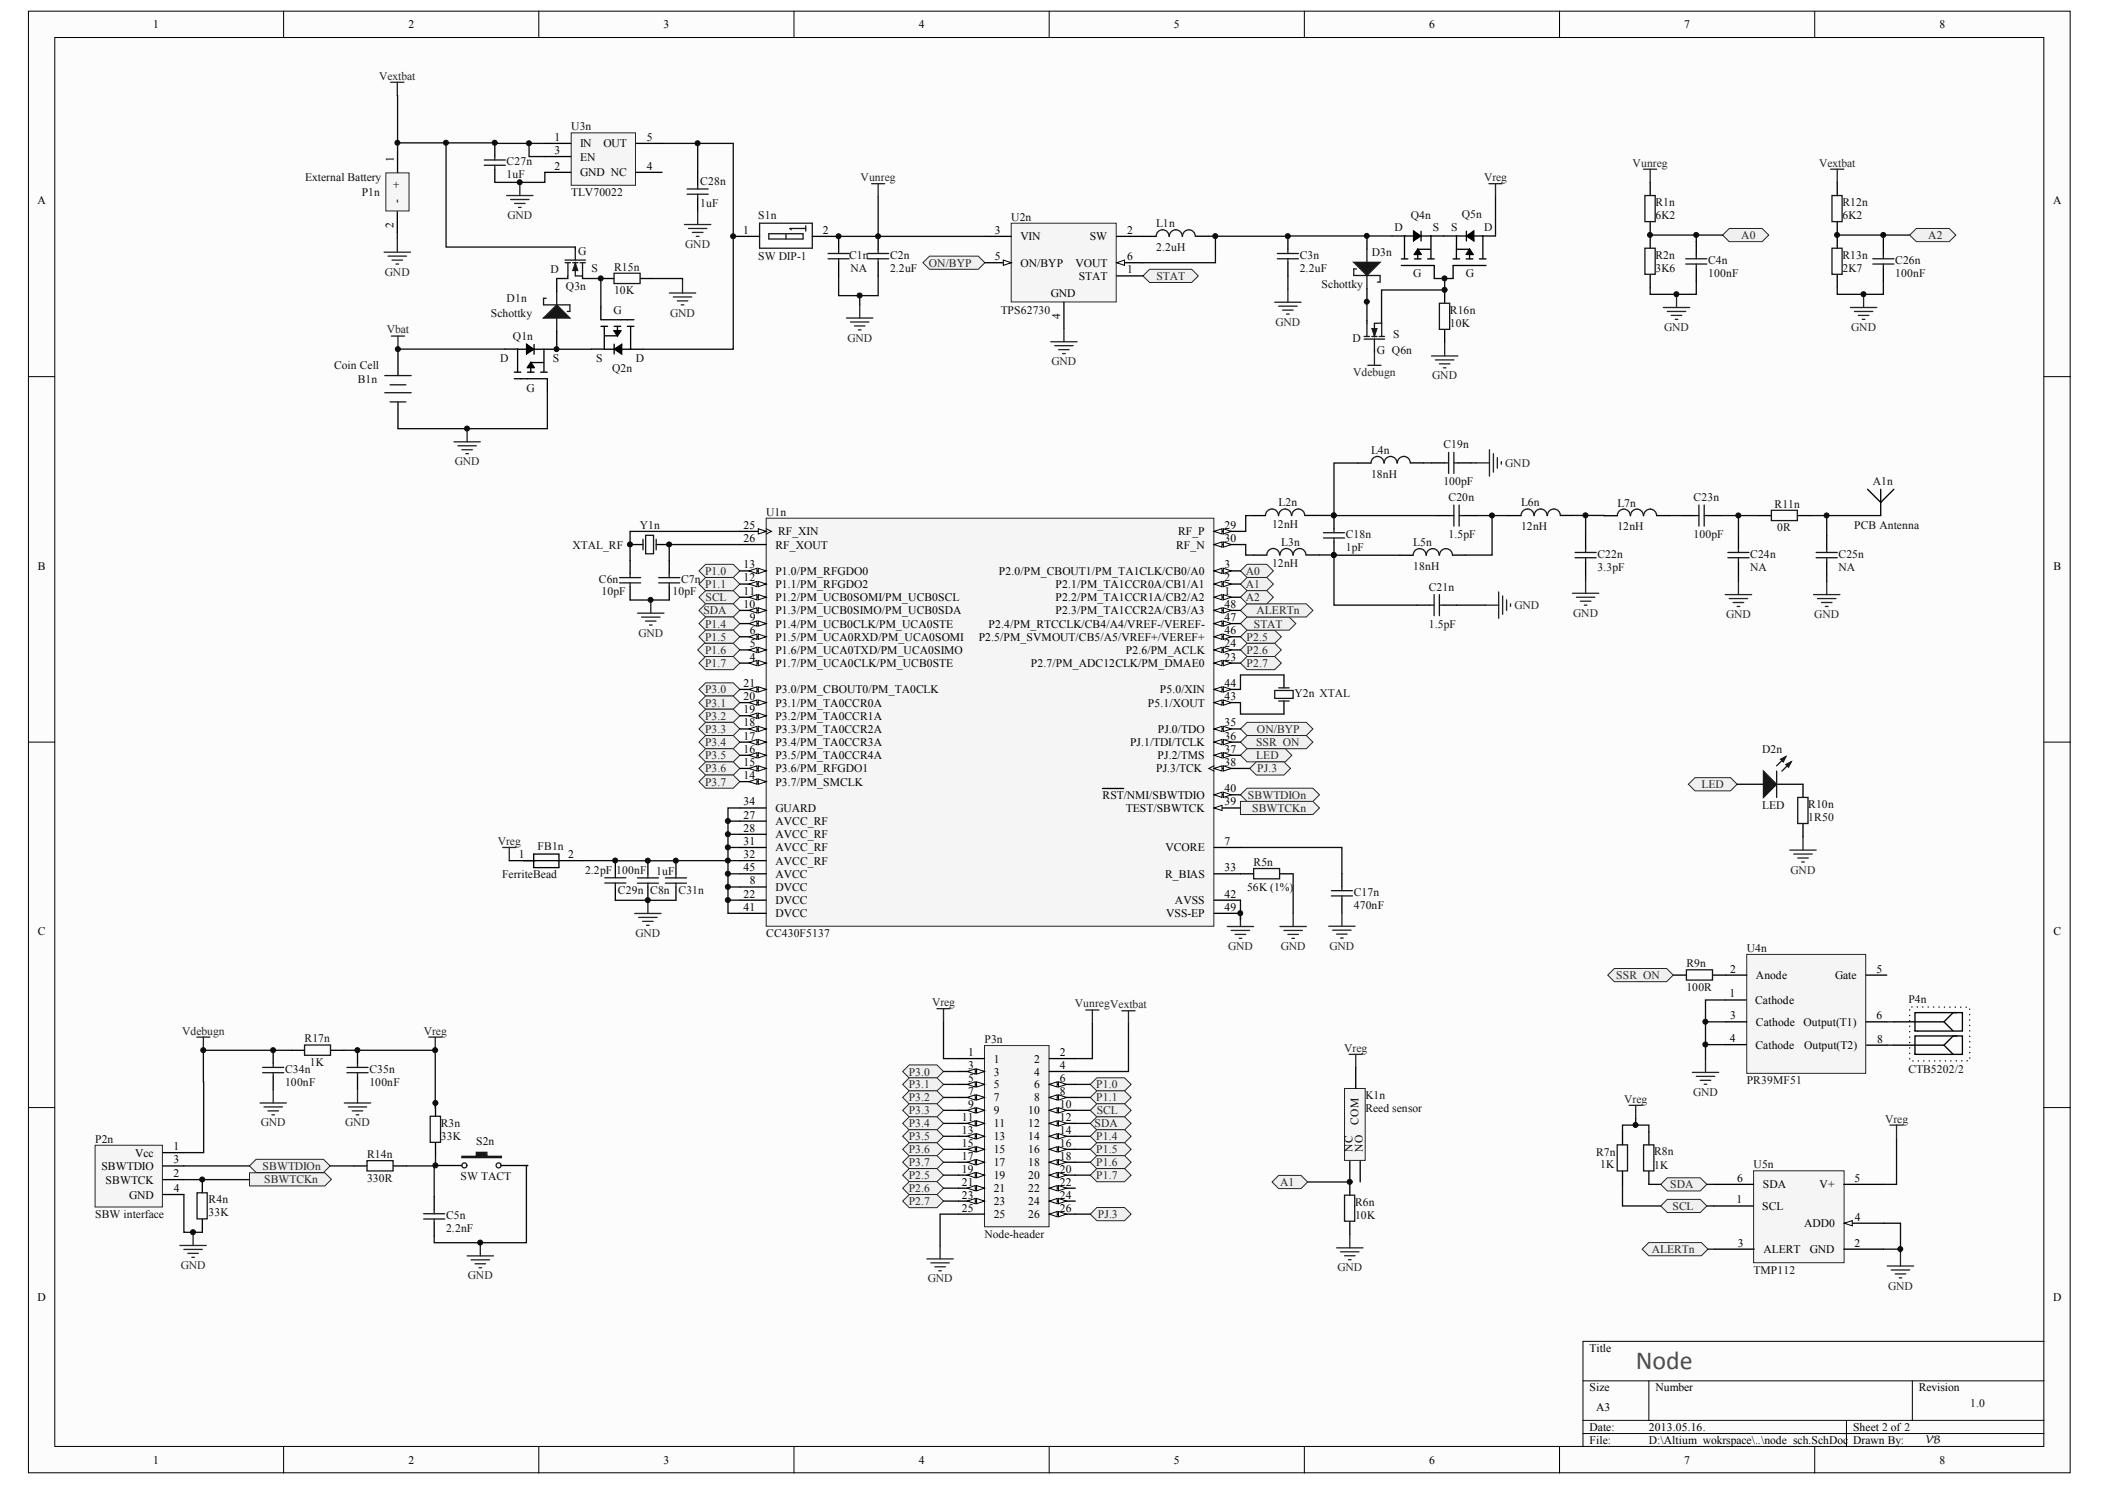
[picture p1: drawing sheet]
<svg xmlns="http://www.w3.org/2000/svg" width="297mm" height="210mm" viewBox="0 0 297 210" stroke-linecap="round" stroke-linejoin="round" font-family="sans-serif">
<defs><g id="words">
<text font-size="3.7" fill="#4c4c4c" x="230.8" y="193.1">Node</text>
<g font-size="1.6">
<text x="21.6" y="4">1</text>
<text x="57.6" y="4">2</text>
<text x="93.6" y="4">3</text>
<text x="129.6" y="4">4</text>
<text x="165.7" y="4">5</text>
<text x="201.7" y="4">6</text>
<text x="237.7" y="4">7</text>
<text x="273.7" y="4">8</text>
<text x="55.6" y="22.8" transform="rotate(-90 55.6 22.8)">1</text>
<text x="78.2" y="19.9">1</text>
<text x="78.2" y="24">2</text>
<text x="78.2" y="21.7">3</text>
<text x="81.8" y="20.8">IN</text>
<text x="81.8" y="22.7">EN</text>
<text x="85.1" y="20.8">OUT</text>
<text x="91.3" y="24">4</text>
<text x="91.3" y="19.9">5</text>
<text x="5.3" y="28.8">A</text>
<text x="56.4" y="28.6" transform="rotate(-90 56.4 28.6)">-</text>
<text x="56.5" y="26.5" transform="rotate(-90 56.5 26.5)">+</text>
<text x="81.8" y="24.9">GND NC</text>
<text x="289.7" y="28.8">A</text>
<text x="55.5" y="32.2" transform="rotate(-90 55.5 32.2)">2</text>
<text x="104.9" y="33">1</text>
<text x="116.1" y="33">2</text>
<text x="140.4" y="33">3</text>
<text x="144" y="33.9">VIN</text>
<text x="153.8" y="33.9">SW</text>
<text x="159.1" y="33">2</text>
<text x="140.4" y="36.7">5</text>
<text x="144" y="37.6">ON/BYP</text>
<text x="148.3" y="41.9">GND</text>
<text x="151.7" y="37.6">VOUT</text>
<text x="152.2" y="39.5">STAT</text>
<text x="159.1" y="38.6">1</text>
<text x="159.1" y="36.7">6</text>
<text x="149.6" y="45" transform="rotate(-90 149.6 45)">4</text>
<text x="104.9" y="74.6">25</text>
<text x="104.9" y="76.5">26</text>
<text x="109.4" y="77.4">RF_XOUT</text>
<text x="109.8" y="75.5">RF_XIN</text>
<text x="166" y="77.4">RF_N</text>
<text x="166.2" y="75.5">RF_P</text>
<text x="172.8" y="74.6">29</text>
<text x="172.8" y="76.5">30</text>
<text x="5.3" y="80.4">B</text>
<text x="104.9" y="83.9">11</text>
<text x="104.9" y="82">12</text>
<text x="104.9" y="80.2">13</text>
<text x="109.4" y="83">P1.1/PM_RFGDO2</text>
<text x="109.4" y="81.1">P1.0/PM_RFGDO0</text>
<text x="141" y="81.1">P2.0/PM_CBOUT1/PM_TA1CLK/CB0/A0</text>
<text x="149" y="83">P2.1/PM_TA1CCR0A/CB1/A1</text>
<text x="172.8" y="83.9">1</text>
<text x="172.8" y="82">2</text>
<text x="172.8" y="80.2">3</text>
<text x="289.8" y="80.4">B</text>
<text x="104.9" y="85.7">10</text>
<text x="105.8" y="89.5">6</text>
<text x="105.8" y="87.6">9</text>
<text x="109.4" y="88.5">P1.4/PM_UCB0CLK/PM_UCA0STE</text>
<text x="109.4" y="86.7">P1.3/PM_UCB0SIMO/PM_UCB0SDA</text>
<text x="109.4" y="84.8">P1.2/PM_UCB0SOMI/PM_UCB0SCL</text>
<text x="139.5" y="88.5">P2.4/PM_RTCCLK/CB4/A4/VREF-/VEREF-</text>
<text x="149" y="84.8">P2.2/PM_TA1CCR1A/CB2/A2</text>
<text x="149" y="86.7">P2.3/PM_TA1CCR2A/CB3/A3</text>
<text x="172.8" y="89.5">46</text>
<text x="172.8" y="87.6">47</text>
<text x="172.8" y="85.7">48</text>
<text x="105.8" y="93.2">4</text>
<text x="105.8" y="91.3">5</text>
<text x="109.4" y="94.1">P1.7/PM_UCA0CLK/PM_UCB0STE</text>
<text x="109.4" y="92.2">P1.6/PM_UCA0TXD/PM_UCA0SIMO</text>
<text x="109.4" y="90.4">P1.5/PM_UCA0RXD/PM_UCA0SOMI</text>
<text x="138.1" y="90.4">P2.5/PM_SVMOUT/CB5/A5/VREF+/VEREF+</text>
<text x="145.5" y="94.1">P2.7/PM_ADC12CLK/PM_DMAE0</text>
<text x="158.9" y="92.2">P2.6/PM_ACLK</text>
<text x="172.8" y="93.2">23</text>
<text x="172.8" y="91.3">24</text>
<text x="104.9" y="100.6">19</text>
<text x="104.9" y="98.7">20</text>
<text x="104.9" y="96.9">21</text>
<text x="109.4" y="101.5">P3.2/PM_TA0CCR1A</text>
<text x="109.4" y="99.7">P3.1/PM_TA0CCR0A</text>
<text x="109.4" y="97.8">P3.0/PM_CBOUT0/PM_TA0CLK</text>
<text x="162" y="99.7">P5.1/XOUT</text>
<text x="163.7" y="97.8">P5.0/XIN</text>
<text x="172.8" y="98.7">43</text>
<text x="172.8" y="96.9">44</text>
<text x="104.9" y="106.2">16</text>
<text x="104.9" y="104.3">17</text>
<text x="104.9" y="102.5">18</text>
<text x="109.4" y="107.1">P3.5/PM_TA0CCR4A</text>
<text x="109.4" y="105.3">P3.4/PM_TA0CCR3A</text>
<text x="109.4" y="103.4">P3.3/PM_TA0CCR2A</text>
<text x="159.5" y="105.3">PJ.1/TDI/TCLK</text>
<text x="163.3" y="107.1">PJ.2/TMS</text>
<text x="163.4" y="103.4">PJ.0/TDO</text>
<text x="172.8" y="102.5">35</text>
<text x="172.8" y="104.3">36</text>
<text x="172.8" y="106.2">37</text>
<text x="104.9" y="109.9">14</text>
<text x="104.9" y="108">15</text>
<text x="104.9" y="113.6">34</text>
<text x="109.4" y="110.8">P3.7/PM_SMCLK</text>
<text x="109.4" y="109">P3.6/PM_RFGDO1</text>
<text x="155.6" y="112.7">RST/NMI/SBWTDIO</text>
<text x="163.1" y="109">PJ.3/TCK</text>
<text x="172.8" y="108">38</text>
<text x="172.8" y="113.6">39</text>
<text x="172.8" y="111.8">40</text>
<text x="104.9" y="115.5">27</text>
<text x="104.9" y="117.3">28</text>
<text x="104.9" y="119.2">31</text>
<text x="109.4" y="116.4">AVCC_RF</text>
<text x="109.4" y="118.3">AVCC_RF</text>
<text x="109.4" y="114.5">GUARD</text>
<text x="158.9" y="114.5">TEST/SBWTCK</text>
<text x="172.8" y="119.2">7</text>
<text x="73.2" y="121">1</text>
<text x="80.2" y="121">2</text>
<text x="104.9" y="121">32</text>
<text x="104.9" y="122.9">45</text>
<text x="105.8" y="124.8">8</text>
<text x="109.4" y="125.7">DVCC</text>
<text x="109.4" y="120.1">AVCC_RF</text>
<text x="109.4" y="122">AVCC_RF</text>
<text x="109.4" y="123.8">AVCC</text>
<text x="164.4" y="123.8">R_BIAS</text>
<text x="164.4" y="120.1">VCORE</text>
<text x="172.8" y="122.9">33</text>
<text x="5.3" y="131.9">C</text>
<text x="104.9" y="126.6">22</text>
<text x="104.9" y="128.5">41</text>
<text x="109.4" y="127.5">DVCC</text>
<text x="109.4" y="129.4">DVCC</text>
<text x="164.5" y="129.4">VSS-EP</text>
<text x="165.8" y="127.5">AVSS</text>
<text x="172.8" y="126.6">42</text>
<text x="172.8" y="128.5">49</text>
<text x="289.8" y="131.9">C</text>
<text x="244.2" y="137.2">2</text>
<text x="264.8" y="137.2">5</text>
<text x="244" y="140.7">1</text>
<text x="244.2" y="143.8">3</text>
<text x="247.7" y="141.6">Cathode</text>
<text x="247.8" y="138.1">Anode</text>
<text x="259" y="138.1">Gate</text>
<text x="264.8" y="143.8">6</text>
<text x="136.6" y="149">1</text>
<text x="140.2" y="149.9">1</text>
<text x="145.9" y="149.9">2</text>
<text x="149.6" y="149">2</text>
<text x="244.1" y="147">4</text>
<text x="247.7" y="147.9">Cathode</text>
<text x="247.8" y="144.7">Cathode</text>
<text x="254.5" y="144.7">Output(T1)</text>
<text x="254.6" y="148">Output(T2)</text>
<text x="264.9" y="147.1">8</text>
<text x="136.6" y="150.8">3</text>
<text x="136.6" y="152.6">5</text>
<text x="136.6" y="154.4">7</text>
<text x="140.2" y="151.7">3</text>
<text x="140.2" y="153.5">5</text>
<text x="140.2" y="155.4">7</text>
<text x="145.9" y="151.7">4</text>
<text x="145.9" y="153.5">6</text>
<text x="145.9" y="155.4">8</text>
<text x="149.6" y="150.8">4</text>
<text x="149.6" y="152.6">6</text>
<text x="149.6" y="154.4">8</text>
<text x="135.7" y="158.1">11</text>
<text x="135.7" y="159.9">13</text>
<text x="135.7" y="161.8">15</text>
<text x="136.6" y="156.3">9</text>
<text x="140.2" y="157.2">9</text>
<text x="140.2" y="159">11</text>
<text x="140.2" y="160.9">13</text>
<text x="145.1" y="157.2">10</text>
<text x="145.1" y="159">12</text>
<text x="145.1" y="160.9">14</text>
<text x="149.6" y="156.3">10</text>
<text x="149.6" y="158.1">12</text>
<text x="149.6" y="159.9">14</text>
<text x="149.6" y="161.8">16</text>
<text x="191.7" y="158.7" transform="rotate(-90 191.7 158.7)">COM</text>
<text x="14.3" y="165">SBWTDIO</text>
<text x="14.9" y="167">SBWTCK</text>
<text x="19.1" y="163.2">Vcc</text>
<text x="24.5" y="162.2">1</text>
<text x="24.5" y="166">2</text>
<text x="24.5" y="164.1">3</text>
<text x="135.7" y="163.6">17</text>
<text x="135.7" y="165.4">19</text>
<text x="135.7" y="167.2">21</text>
<text x="140.2" y="162.7">15</text>
<text x="140.2" y="164.5">17</text>
<text x="140.2" y="166.3">19</text>
<text x="145.1" y="162.7">16</text>
<text x="145.1" y="164.5">18</text>
<text x="145.1" y="166.3">20</text>
<text x="149.6" y="163.6">18</text>
<text x="149.6" y="165.4">20</text>
<text x="149.6" y="167.2">22</text>
<text x="190.9" y="162.5" transform="rotate(-90 190.9 162.5)">NC</text>
<text x="192.3" y="162.5" transform="rotate(-90 192.3 162.5)">NO</text>
<text x="245.1" y="166.7">6</text>
<text x="248.8" y="167.6">SDA</text>
<text x="256.8" y="167.6">V+</text>
<text x="261.7" y="166.7">5</text>
<text x="18.2" y="169.1">GND</text>
<text x="24.5" y="168.1">4</text>
<text x="135.7" y="169.1">23</text>
<text x="135.7" y="170.9">25</text>
<text x="140.2" y="168.2">21</text>
<text x="140.2" y="170">23</text>
<text x="140.2" y="171.8">25</text>
<text x="145.1" y="168.2">22</text>
<text x="145.1" y="170">24</text>
<text x="145.1" y="171.8">26</text>
<text x="149.6" y="169.1">24</text>
<text x="149.6" y="170.9">26</text>
<text x="245.1" y="169.8">1</text>
<text x="248.7" y="170.7">SCL</text>
<text x="254.6" y="173.1">ADD0</text>
<text x="261.7" y="172.2">4</text>
<text x="245.2" y="175.8">3</text>
<text x="248.8" y="176.8">ALERT</text>
<text x="255.4" y="176.8">GND</text>
<text x="261.7" y="175.8">2</text>
<text x="5.3" y="183.5">D</text>
<text x="289.7" y="183.5">D</text>
<text x="224.3" y="190.7">Title</text>
<text x="224.3" y="196.2">Size</text>
<text x="233.6" y="196.2">Number</text>
<text x="270.8" y="196.2">Revision</text>
<text x="224.3" y="201.8">Date:</text>
<text x="224.3" y="203.7">File:</text>
<text x="225.2" y="199">A3</text>
<text x="232.7" y="201.8">2013.05.16.</text>
<text x="232.7" y="203.7">D:\Altium_wokrspace\..\node_sch.SchDoc</text>
<text x="261.5" y="201.8">Sheet 2 of 2</text>
<text x="261.5" y="203.7">Drawn By:</text>
<text x="21.6" y="206.5">1</text>
<text x="57.6" y="206.5">2</text>
<text x="93.6" y="206.5">3</text>
<text x="129.6" y="206.5">4</text>
<text x="165.7" y="206.5">5</text>
<text x="201.7" y="206.5">6</text>
<text x="237.7" y="206.5">7</text>
<text x="273.7" y="206.5">8</text>
</g>
<g font-size="1.6" fill="#262626">
<text x="53.5" y="11.2">Vextbat</text>
<text x="230.4" y="23.5">Vunreg</text>
<text x="256.7" y="23.5">Vextbat</text>
<text x="121.4" y="25.5">Vunreg</text>
<text x="209.4" y="25.5">Vreg</text>
<text x="71.6" y="30.9">GND</text>
<text x="96.7" y="35">GND</text>
<text x="245.7" y="33.7">A0</text>
<text x="272.1" y="33.7">A2</text>
<text x="54.3" y="38.9">GND</text>
<text x="131.1" y="37.6">ON/BYP</text>
<text x="163.2" y="39.5">STAT</text>
<text x="54.6" y="47">Vbat</text>
<text x="94.6" y="44.6">GND</text>
<text x="180" y="45.9">GND</text>
<text x="234.8" y="46.7">GND</text>
<text x="261.2" y="46.7">GND</text>
<text x="119.6" y="48.2">GND</text>
<text x="148.4" y="51.5">GND</text>
<text x="190.9" y="53">Vdebugn</text>
<text x="202.1" y="53.5">GND</text>
<text x="64.2" y="65.6">GND</text>
<text x="212.4" y="65.9">GND</text>
<text x="99.5" y="81.1">P1.0</text>
<text x="99.5" y="83">P1.1</text>
<text x="175.8" y="81.1">A0</text>
<text x="175.8" y="83">A1</text>
<text x="90.1" y="89.8">GND</text>
<text x="99.2" y="86.7">SDA</text>
<text x="99.5" y="88.5">P1.4</text>
<text x="99.5" y="84.8">SCL</text>
<text x="175.8" y="84.8">A2</text>
<text x="176.9" y="88.5">STAT</text>
<text x="177.3" y="86.7">ALERTn</text>
<text x="213.7" y="85.9">GND</text>
<text x="222" y="87">GND</text>
<text x="243.6" y="87.2">GND</text>
<text x="256" y="87.2">GND</text>
<text x="99.5" y="90.4">P1.5</text>
<text x="99.5" y="92.2">P1.6</text>
<text x="99.5" y="94.1">P1.7</text>
<text x="175.9" y="90.4">P2.5</text>
<text x="175.9" y="92.2">P2.6</text>
<text x="175.9" y="94.1">P2.7</text>
<text x="99.5" y="97.8">P3.0</text>
<text x="99.5" y="99.7">P3.1</text>
<text x="99.5" y="101.5">P3.2</text>
<text x="99.5" y="103.4">P3.3</text>
<text x="99.5" y="105.3">P3.4</text>
<text x="99.5" y="107.1">P3.5</text>
<text x="177.2" y="105.3">SSR_ON</text>
<text x="177.3" y="107.1">LED</text>
<text x="177.4" y="103.4">ON/BYP</text>
<text x="99.5" y="109">P3.6</text>
<text x="99.5" y="110.8">P3.7</text>
<text x="176.1" y="112.7">SBWTDIOn</text>
<text x="177.4" y="109">PJ.3</text>
<text x="240.1" y="111.2">LED</text>
<text x="70.2" y="119.2">Vreg</text>
<text x="176.7" y="114.5">SBWTCKn</text>
<text x="252.7" y="123.2">GND</text>
<text x="89.7" y="132.2">GND</text>
<text x="173.3" y="134">GND</text>
<text x="180.7" y="134">GND</text>
<text x="187.6" y="134">GND</text>
<text x="131.5" y="141.9">Vreg</text>
<text x="151.7" y="142.1">VunregVextbat</text>
<text x="228.1" y="138.1">SSR_ON</text>
<text x="25.7" y="145.9">Vdebugn</text>
<text x="59.8" y="145.9">Vreg</text>
<text x="189.7" y="148.4">Vreg</text>
<text x="128.2" y="151.7">P3.0</text>
<text x="128.2" y="153.5">P3.1</text>
<text x="128.2" y="155.4">P3.2</text>
<text x="154.7" y="153.5">P1.0</text>
<text x="154.7" y="155.4">P1.1</text>
<text x="229.2" y="155.6">Vreg</text>
<text x="238.9" y="154.6">GND</text>
<text x="36.8" y="158.9">GND</text>
<text x="48.7" y="158.9">GND</text>
<text x="128.2" y="157.2">P3.3</text>
<text x="128.2" y="159">P3.4</text>
<text x="128.2" y="160.9">P3.5</text>
<text x="154.5" y="159">SDA</text>
<text x="154.7" y="160.9">P1.4</text>
<text x="154.8" y="157.2">SCL</text>
<text x="266" y="158.3">Vreg</text>
<text x="37.1" y="165">SBWTDIOn</text>
<text x="37.3" y="166.9">SBWTCKn</text>
<text x="128.2" y="162.7">P3.6</text>
<text x="128.2" y="164.5">P3.7</text>
<text x="128.2" y="166.3">P2.5</text>
<text x="154.7" y="162.7">P1.5</text>
<text x="154.7" y="164.5">P1.6</text>
<text x="154.7" y="166.3">P1.7</text>
<text x="180.6" y="167.3">A1</text>
<text x="235.7" y="167.6">SDA</text>
<text x="128.2" y="168.2">P2.6</text>
<text x="128.2" y="170">P2.7</text>
<text x="154.9" y="171.8">PJ.3</text>
<text x="236" y="170.7">SCL</text>
<text x="25.5" y="179">GND</text>
<text x="188.7" y="179.3">GND</text>
<text x="233.1" y="176.8">ALERTn</text>
<text x="66" y="180.5">GND</text>
<text x="130.9" y="180.9">GND</text>
<text x="266.4" y="181.9">GND</text>
</g>
<g font-size="1.6" fill="#0e0e0e">
<text x="71.5" y="23.3">C27n</text>
<text x="80.6" y="18.4">U3n</text>
<text x="43.1" y="25.5">External Battery</text>
<text x="51" y="27.6">P1n</text>
<text x="71.5" y="25.2">1uF</text>
<text x="80.6" y="27.7">TLV70022</text>
<text x="98.8" y="29.3">1uF</text>
<text x="98.8" y="26.1">C28n</text>
<text x="233.6" y="29.1">R1n</text>
<text x="260" y="29.1">R12n</text>
<text x="81.6" y="36">G</text>
<text x="107" y="30.9">S1n</text>
<text x="142.7" y="31.1">U2n</text>
<text x="163.1" y="32.1">L1n</text>
<text x="163.1" y="35.4">2.2uH</text>
<text x="196.8" y="32.6">D</text>
<text x="199.1" y="30.9">Q4n</text>
<text x="202.2" y="32.6">S</text>
<text x="204.8" y="32.6">S</text>
<text x="206.3" y="30.8">Q5n</text>
<text x="209.4" y="32.6">D</text>
<text x="233.6" y="30.9">6K2</text>
<text x="260" y="30.9">6K2</text>
<text x="77.7" y="38.6">D</text>
<text x="79.9" y="41">Q3n</text>
<text x="83.5" y="38.4">S</text>
<text x="86.6" y="41.5">10K</text>
<text x="86.6" y="38.2">R15n</text>
<text x="107" y="36.7">SW DIP-1</text>
<text x="119.8" y="36.5">C1n</text>
<text x="120" y="38.4">NA</text>
<text x="125.6" y="38.4">2.2uF</text>
<text x="125.6" y="36.5">C2n</text>
<text x="183.4" y="38.4">2.2uF</text>
<text x="183.4" y="36.5">C3n</text>
<text x="186.5" y="40.6">Schottky</text>
<text x="193.6" y="36.1">D3n</text>
<text x="199.4" y="39.1">G</text>
<text x="206.8" y="39.1">G</text>
<text x="233.6" y="38.4">3K6</text>
<text x="233.6" y="36.5">R2n</text>
<text x="241" y="39.1">100nF</text>
<text x="241" y="37.3">C4n</text>
<text x="260" y="38.4">2K7</text>
<text x="260" y="36.5">R13n</text>
<text x="267.4" y="39.1">100nF</text>
<text x="267.4" y="37.3">C26n</text>
<text x="69.3" y="44.7">Schottky</text>
<text x="71.5" y="42.6">D1n</text>
<text x="86.6" y="44.3">G</text>
<text x="141.2" y="44.3">TPS62730</text>
<text x="196.6" y="47.7">S</text>
<text x="204.6" y="46.1">10K</text>
<text x="204.6" y="44.3">R16n</text>
<text x="47.1" y="52.1">Coin Cell</text>
<text x="50.5" y="54">B1n</text>
<text x="70.6" y="51">D</text>
<text x="72.4" y="48">Q1n</text>
<text x="78" y="51">S</text>
<text x="84.1" y="51">S</text>
<text x="86.4" y="52.5">Q2n</text>
<text x="89.7" y="51">D</text>
<text x="190.8" y="48.2">D</text>
<text x="194.3" y="50">G Q6n</text>
<text x="74.3" y="55.3">G</text>
<text x="193.5" y="64">L4n</text>
<text x="203.7" y="63.3">C19n</text>
<text x="180.4" y="71.4">L2n</text>
<text x="193.5" y="67.4">18nH</text>
<text x="203.7" y="68.5">100pF</text>
<text x="204.4" y="70.7">C20n</text>
<text x="214.6" y="71.4">L6n</text>
<text x="228.2" y="71.5">L7n</text>
<text x="239" y="70.7">C23n</text>
<text x="250.4" y="71.6">R11n</text>
<text x="264.3" y="68.4">A1n</text>
<text x="80.8" y="77.4">XTAL_RF</text>
<text x="90.3" y="74.6">Y1n</text>
<text x="108.1" y="72.7">U1n</text>
<text x="179.5" y="74.5">12nH</text>
<text x="180.8" y="77">L3n</text>
<text x="189.9" y="77.8">1pF</text>
<text x="189.9" y="75.9">C18n</text>
<text x="199.4" y="77">L5n</text>
<text x="204.4" y="75.9">1.5pF</text>
<text x="214.6" y="74.8">12nH</text>
<text x="228.2" y="74.8">12nH</text>
<text x="239" y="75.9">100pF</text>
<text x="250.8" y="74.9">0R</text>
<text x="261.7" y="74.6">PCB Antenna</text>
<text x="84.5" y="82.2">C6n</text>
<text x="84.9" y="83.9">10pF</text>
<text x="94.9" y="83.9">10pF</text>
<text x="96.1" y="82.2">C7n</text>
<text x="179.5" y="79.9">12nH</text>
<text x="199.4" y="80.4">18nH</text>
<text x="201.6" y="83.3">C21n</text>
<text x="225.4" y="80.5">3.3pF</text>
<text x="225.4" y="78.7">C22n</text>
<text x="247" y="80.5">NA</text>
<text x="247" y="78.7">C24n</text>
<text x="259.4" y="80.5">NA</text>
<text x="259.4" y="78.7">C25n</text>
<text x="201.6" y="88.5">1.5pF</text>
<text x="182.7" y="98.3">Y2n XTAL</text>
<text x="248.7" y="106.2">D2n</text>
<text x="255.2" y="114">R10n</text>
<text x="75.9" y="119.9">FB1n</text>
<text x="248.7" y="114.2">LED</text>
<text x="255.2" y="115.8">1R50</text>
<text x="70.8" y="123.8">FerriteBead</text>
<text x="82.6" y="123.3">2.2pF 100nF</text>
<text x="92.6" y="123.5">1uF</text>
<text x="176" y="125.7">56K (1%)</text>
<text x="176.9" y="122.2">R5n</text>
<text x="87.2" y="126.1">C29n C8n</text>
<text x="95.8" y="126.1">C31n</text>
<text x="191" y="128.3">470nF</text>
<text x="191" y="126.4">C17n</text>
<text x="108.1" y="132.2">CC430F5137</text>
<text x="238" y="136.4">R9n</text>
<text x="246.5" y="134.3">U4n</text>
<text x="238" y="139.8">100R</text>
<text x="269.3" y="141.5">P4n</text>
<text x="43" y="147.1">R17n</text>
<text x="138.9" y="147.1">P3n</text>
<text x="40.2" y="153.2">100nF</text>
<text x="40.2" y="151.3">C34n</text>
<text x="43.7" y="150.4">1K</text>
<text x="52.1" y="153.2">100nF</text>
<text x="52.1" y="151.3">C35n</text>
<text x="192.7" y="155">K1n</text>
<text x="246.5" y="152.9">PR39MF51</text>
<text x="269.3" y="151.3">CTB5202/2</text>
<text x="13.4" y="161.2">P2n</text>
<text x="62.2" y="160.8">33K</text>
<text x="62.2" y="159">R3n</text>
<text x="67.2" y="161.5">S2n</text>
<text x="192.7" y="156.9">Reed sensor</text>
<text x="51.8" y="166.7">330R</text>
<text x="51.8" y="163.4">R14n</text>
<text x="65" y="166.5">SW TACT</text>
<text x="225.2" y="163">R7n</text>
<text x="225.8" y="164.7">1K</text>
<text x="233.4" y="164.8">1K</text>
<text x="233.4" y="163">R8n</text>
<text x="247.5" y="164.8">U5n</text>
<text x="13.4" y="171.8">SBW interface</text>
<text x="29.4" y="171.6">33K</text>
<text x="29.4" y="169.7">R4n</text>
<text x="62.9" y="173.8">2.2nF</text>
<text x="62.9" y="172">C5n</text>
<text x="191.2" y="171.9">10K</text>
<text x="191.2" y="170.1">R6n</text>
<text x="138.9" y="174.6">Node-header</text>
<text x="247.5" y="179.7">TMP112</text>
<text x="278" y="198.5">1.0</text>
</g>
<text font-size="1.4" fill="#0e0e0e" x="271.7" y="203.6">VB</text>
</g></defs>
<g fill="#fcfcfc" stroke="#000" stroke-width=".14">
<path d="M4 1.6h288.1v206.2h-288.1z"/>
<path d="M7.7 5.3h280.7v198.7h-280.7z"/>
</g>
<g fill="none" stroke="#000" stroke-width=".14">
<path d="M40 1.6v3.7M76 1.6v3.7M112 1.6v3.7M148 1.6v3.7M184.1 1.6v3.7M220.1 1.6v3.7M256.1 1.6v3.7M4 53.1h3.7M288.4 53.1h3.8M4 104.7h3.7M288.4 104.7h3.8M4 156.2h3.7"/>
<path d="M288.4 156.2h3.8M223.4 194.8h65M232.7 194.8v5.6M269.9 194.8v5.6M288.4 189.2h-65v14.9M40 204.1v3.7M76 204.1v3.7M112 204.1v3.7M148 204.1v3.7M184.1 204.1v3.7M220.1 204.1v3.7M223.4 200.4h65"/>
<path d="M223.4 202.2h65M256.1 204.1v3.7M260.6 200.4v3.7"/>
</g>
<g fill="none" stroke="#262626" stroke-width=".19">
<path d="M119.5 44.9h3.7M120 45.4h2.6M120.6 46h1.5M121.1 46.5h.4M121.3 43v1.9M179.9 42.6h3.7M180.4 43.2h2.6M181 43.7h1.5M181.5 44.3h.4M181.7 40.8v1.8M64.1 62.3h3.7M64.6 62.9h2.6"/>
<path d="M65.2 63.4h1.5M65.7 64h.4M65.9 60.5v1.8M208.3 65.3h1.9M210.2 63.4v3.8M210.7 64v2.6M211.3 64.6v1.4M211.9 65.1v.4M209.6 85.4h1.9M211.5 83.5v3.7M212 84.1v2.6M212.6 84.6v1.5"/>
<path d="M213.2 85.2v.3M221.9 83.7h3.7M222.4 84.2h2.6M223 84.8h1.5M223.6 85.4h.3M223.7 81.8v1.9M243.5 83.9h3.7M244 84.4h2.6M244.6 85h1.5M245.1 85.5h.4M245.3 82v1.9M255.9 83.9h3.7"/>
<path d="M256.5 84.4h2.6M257 85h1.5M257.6 85.5h.4M257.8 82v1.9M173.2 130.7h3.7M173.7 131.3h2.6M174.3 131.8h1.5M174.9 132.4h.3M175 128.8v1.9"/>
</g>
<path d="M181.7 38.9v1.9" fill="none" stroke="#0e0e0e" stroke-width=".19"/>
<path d="M130.2 37.1l1-1h6.8l1 1-1 .9h-6.8z" fill-rule="evenodd" fill="#f0f0f0" stroke="#262626" stroke-width=".14"/>
<path d="M54.2 35.6h3.7M54.8 36.1h2.6M55.3 36.7h1.5M55.9 37.2h.4M56.1 33.7v1.9M123 25.9h1.8M123.9 25.9v1.9" fill="none" stroke="#262626" stroke-width=".19"/>
<path d="M123.9 27.8v5.5" fill="none" stroke="#0e0e0e" stroke-width=".19"/>
<g fill="#f0f0f0" stroke="#262626" stroke-width=".14">
<path d="M175 113h10.3l.9 1-.9 .9h-10.3z" fill-rule="evenodd"/>
<path d="M175 112.1l1-.9h9.3l.9 .9-.9 .9h-9.3z" fill-rule="evenodd"/>
</g>
<path d="M27.8 146.3h1.8M28.7 146.3v1.9M25.4 175.7h3.7M25.9 176.2h2.7M26.5 176.8h1.5M27.1 177.4h.3M27.2 173.8v1.9" fill="none" stroke="#262626" stroke-width=".19"/>
<g fill="#f0f0f0" stroke="#262626" stroke-width=".14">
<path d="M35.2 165.4h10.6l1 1-1 .9h-10.6z" fill-rule="evenodd"/>
<path d="M35.2 164.5l.9-1h9.6l.9 1-.9 .9h-9.6z" fill-rule="evenodd"/>
</g>
<path d="M61.5 155.6v1.9M28.6 166.4v1.9M28.6 172v1.8M61.5 161.2v1.8" fill="none" stroke="#000" stroke-width=".19"/>
<path d="M60.7 157.5h1.5v3.6h-1.5zM27.8 168.3h1.4v3.6h-1.4z" fill="none" stroke="#1c1c1c" stroke-width=".19"/>
<path d="M25.9 164.5h9.3M35.2 166.4h-9.3M61.5 163v1.4h-.2v4.4M74.5 164.4h-.2v10.9h-13v-.9" fill="none" stroke="#0e0e0e" stroke-width=".19"/>
<path d="M60.5 146.3h1.8M61.4 146.3v1.9M65.9 177.2h3.7M66.5 177.7h2.6M67 178.3h1.5M67.6 178.8h.4M67.8 175.3v1.9" fill="none" stroke="#262626" stroke-width=".19"/>
<path d="M175 80.5l1-.9h2.8l.9 .9-.9 1h-2.8z" fill-rule="evenodd" fill="#f0f0f0" stroke="#262626" stroke-width=".14"/>
<path d="M231.9 23.9h1.9M232.9 23.9v1.8M234.7 43.4h3.7M235.3 43.9h2.6M235.8 44.5h1.5M236.4 45h.4M236.6 41.5v1.9" fill="none" stroke="#262626" stroke-width=".19"/>
<path d="M232.9 25.7v1.9M232.9 31.3v3.7M232.9 38.7v1.9" fill="none" stroke="#000" stroke-width=".19"/>
<path d="M232.1 27.6h1.5v3.7h-1.5zM232.1 35h1.5v3.7h-1.5z" fill="none" stroke="#1c1c1c" stroke-width=".19"/>
<path d="M232.9 33.2h6.5v.9" fill="none" stroke="#0e0e0e" stroke-width=".19"/>
<path d="M243.1 33.2l.9-1h4.7l.9 1-.9 .9h-4.7z" fill-rule="evenodd" fill="#f0f0f0" stroke="#262626" stroke-width=".14"/>
<path d="M239.4 39.7v1.8h-6.5v-.9M239.4 33.2h3.7" fill="none" stroke="#0e0e0e" stroke-width=".19"/>
<g fill="#f0f0f0" stroke="#262626" stroke-width=".14">
<path d="M175 82.4l1-.9h2.8l.9 .9-.9 .9h-2.8z" fill-rule="evenodd"/>
<path d="M161.3 38.9l.9-.9h6l.9 .9-.9 .9h-6z" fill-rule="evenodd"/>
</g>
<path d="M175 127v2.8M182.5 123.3v5.5" fill="none" stroke="#0e0e0e" stroke-width=".19"/>
<path d="M175 123.3h1.9M180.6 123.3h1.9" fill="none" stroke="#000" stroke-width=".19"/>
<path d="M176.9 122.5h3.7v1.5h-3.7z" fill="none" stroke="#1c1c1c" stroke-width=".19"/>
<path d="M180.6 130.7h3.7M181.2 131.3h2.6M181.7 131.8h1.5M182.3 132.4h.4M182.5 128.8v1.9" fill="none" stroke="#262626" stroke-width=".19"/>
<g fill="#f0f0f0" stroke="#262626" stroke-width=".14">
<path d="M234.3 167.1l1-1h4.6l1 1-1 .9h-4.6z" fill-rule="evenodd"/>
<path d="M234.3 170.1l1-.9h4.6l1 .9-1 .9h-4.6z" fill-rule="evenodd"/>
</g>
<path d="M229 159.6v1.9M232.7 159.6v1.9M229 165.2v1.9M232.7 165.2v1.9" fill="none" stroke="#000" stroke-width=".19"/>
<path d="M228.2 161.5h1.5v3.7h-1.5zM231.9 161.5h1.5v3.7h-1.5z" fill="none" stroke="#1c1c1c" stroke-width=".19"/>
<path d="M229.9 155.9h1.8M230.8 155.9v1.9M266.7 158.7h1.9M267.6 158.7v1.9M266.3 178.6h3.7M266.9 179.1h2.6M267.4 179.7h1.5M268.2 176.7v1.9M268 180.3h.4" fill="none" stroke="#262626" stroke-width=".19"/>
<path d="M267.6 160.6v6.5h-1.8" fill="none" stroke="#0e0e0e" stroke-width=".19"/>
<g fill="#f0f0f0" stroke="#262626" stroke-width=".14">
<path d="M231.7 176.2l1-.9h7.4l.9 .9-.9 .9h-7.4z" fill-rule="evenodd"/>
<path d="M175 102.8l1-.9h8.3l1 .9-1 1h-8.3z" fill-rule="evenodd"/>
</g>
<path d="M236.1 137.6h1.9M241.7 137.6h1.8" fill="none" stroke="#000" stroke-width=".19"/>
<path d="M238 136.8h3.7v1.5h-3.7z" fill="none" stroke="#1c1c1c" stroke-width=".19"/>
<path d="M238.8 151.3h3.7M239.4 151.8h2.6M239.9 152.4h1.5M240.5 153h.4M240.7 149.4v1.9" fill="none" stroke="#262626" stroke-width=".19"/>
<path d="M240.7 144.1v3.3M243.5 141.1h-2.8v3h2.8M243.5 147.4h-2.8v2" fill="none" stroke="#0e0e0e" stroke-width=".19"/>
<g fill="#f0f0f0" stroke="#262626" stroke-width=".14">
<path d="M226.9 137.6l.9-1h7.4l.9 1-.9 .9h-7.4z" fill-rule="evenodd"/>
<path d="M175 104.7l1-.9h8.3l1 .9-1 .9h-8.3z" fill-rule="evenodd"/>
</g>
<path d="M189.4 123.2v1.9M189.4 126.9v1.9" fill="none" stroke="#000" stroke-width=".19"/>
<path d="M187.9 125.6h2.9M187.9 126.4h2.9M189.4 125.1v.5M189.4 126.4v.5" fill="none" stroke="#1c1c1c" stroke-width=".19"/>
<path d="M90 86.5h3.7M90.5 87.1h2.6M91.1 87.6h1.5M91.6 88.2h.4M91.8 84.6v1.9M187.5 130.7h3.7M188.1 131.2h2.6M188.6 131.8h1.5M189.2 132.3h.3M189.4 128.8v1.9" fill="none" stroke="#262626" stroke-width=".19"/>
<path d="M104.4 76.8h-10v2.3M104.4 75h-15.5v4.1M88.9 84.6h5.5M175 119.5h14.4v3.7" fill="none" stroke="#0e0e0e" stroke-width=".19"/>
<g fill="#f0f0f0" stroke="#262626" stroke-width=".14">
<path d="M98.6 84.2l1-.9h3.9l.9 .9-.9 1h-3.9z" fill-rule="evenodd"/>
<path d="M98.6 86.1l1-.9h3.9l.9 .9-.9 .9h-3.9z" fill-rule="evenodd"/>
</g>
<path d="M91.4 121.4v1.9M91.4 125.1v1.9" fill="none" stroke="#000" stroke-width=".19"/>
<path d="M89.9 124.6h3M89.9 123.8h3M91.4 123.3v.5M91.4 124.6v.5" fill="none" stroke="#1c1c1c" stroke-width=".19"/>
<path d="M70.9 119.5h1.9M71.9 119.5v1.9M252.6 119.9h3.7M254.4 118.1v1.8M89.6 128.9h3.7M90.1 129.4h2.6M90.7 130h1.5M91.2 130.5h.4M91.4 127v1.9M253.1 120.5h2.6M253.7 121h1.5M254.2 121.6h.4" fill="none" stroke="#262626" stroke-width=".19"/>
<path d="M102.7 119.5h1.7M102.7 117.7h1.7M102.7 115.8h1.7" fill="none" stroke="#0e0e0e" stroke-width=".19"/>
<g fill="#f0f0f0" stroke="#262626" stroke-width=".14">
<path d="M238.2 110.6l1-.9h5l.9 .9-.9 1h-5z" fill-rule="evenodd"/>
<path d="M175 106.5l1-.9h5.4l.9 .9-.9 1h-5.4z" fill-rule="evenodd"/>
</g>
<path d="M190.4 148.7h1.8M191.3 148.7v1.9M188.6 176h3.7M189.2 176.6h2.6M189.7 177.1h1.5M190.3 177.7h.4M190.5 174.2v1.8" fill="none" stroke="#262626" stroke-width=".19"/>
<path d="M190.5 166.7v1.9M190.5 172.3v1.9" fill="none" stroke="#000" stroke-width=".19"/>
<path d="M189.7 168.6h1.5v3.7h-1.5z" fill="none" stroke="#1c1c1c" stroke-width=".19"/>
<path d="M184.5 166.7h6" fill="none" stroke="#0e0e0e" stroke-width=".19"/>
<path d="M179.5 166.7l.9-.9h3.2l.9 .9-.9 1h-3.2z" fill-rule="evenodd" fill="#f0f0f0" stroke="#262626" stroke-width=".14"/>
<path d="M132.2 142.3h1.9M133.1 142.3v1.8M153.2 142.5h1.9M154.1 142.5v1.8" fill="none" stroke="#262626" stroke-width=".19"/>
<path d="M133.1 144.1v5.2h2.2M154.1 144.3v5h-2.4" fill="none" stroke="#0e0e0e" stroke-width=".19"/>
<g fill="#f0f0f0" stroke="#262626" stroke-width=".14">
<path d="M98.6 80.5l1-.9h3.9l.9 .9-.9 1h-3.9z" fill-rule="evenodd"/>
<path d="M98.6 82.4l1-.9h3.9l.9 .9-.9 .9h-3.9z" fill-rule="evenodd"/>
<path d="M98.6 88l1-1h3.9l.9 1-.9 .9h-3.9z" fill-rule="evenodd"/>
<path d="M98.6 89.8l1-.9h3.9l.9 .9-.9 1h-3.9z" fill-rule="evenodd"/>
<path d="M98.5 91.7l.9-.9h4.1l.9 .9-.9 .9h-4.1z" fill-rule="evenodd"/>
<path d="M98.6 93.5l1-.9h3.9l.9 .9-.9 1h-3.9z" fill-rule="evenodd"/>
<path d="M153.8 153l1-1h3.9l.9 1-.9 .9h-3.9z" fill-rule="evenodd"/>
<path d="M153.8 154.8l1-.9h3.9l.9 .9-.9 .9h-3.9z" fill-rule="evenodd"/>
<path d="M153.8 156.6l1-.9h3.9l.9 .9-.9 1h-3.9z" fill-rule="evenodd"/>
<path d="M153.8 158.5l1-1h3.9l.9 1-.9 .9h-3.9z" fill-rule="evenodd"/>
<path d="M153.8 160.3l1-.9h3.9l.9 .9-.9 .9h-3.9z" fill-rule="evenodd"/>
<path d="M153.8 162.1l1-.9h3.9l.9 .9-.9 1h-3.9z" fill-rule="evenodd"/>
<path d="M153.8 163.9l1-.9h3.9l.9 .9-.9 1h-3.9z" fill-rule="evenodd"/>
<path d="M153.8 165.8l1-1h3.9l.9 1-.9 .9h-3.9z" fill-rule="evenodd"/>
<path d="M98.6 97.3l1-1h3.9l.9 1-.9 .9h-3.9z" fill-rule="evenodd"/>
<path d="M98.6 99.1l1-.9h3.9l.9 .9-.9 .9h-3.9z" fill-rule="evenodd"/>
<path d="M98.6 101l1-1h3.9l.9 1-.9 .9h-3.9z" fill-rule="evenodd"/>
<path d="M98.6 102.8l1-.9h3.9l.9 .9-.9 1h-3.9z" fill-rule="evenodd"/>
<path d="M98.6 104.7l1-.9h3.9l.9 .9-.9 .9h-3.9z" fill-rule="evenodd"/>
<path d="M98.6 106.5l1-.9h3.9l.9 .9-.9 1h-3.9z" fill-rule="evenodd"/>
<path d="M98.6 108.4l1-.9h3.9l.9 .9-.9 .9h-3.9z" fill-rule="evenodd"/>
<path d="M98.6 110.3l1-1h3.9l.9 1-.9 .9h-3.9z" fill-rule="evenodd"/>
<path d="M127.4 151.1l.9-.9h3.9l.9 .9-.9 1h-3.9z" fill-rule="evenodd"/>
<path d="M127.4 153l.9-1h3.9l.9 1-.9 .9h-3.9z" fill-rule="evenodd"/>
<path d="M127.4 154.8l.9-.9h3.9l.9 .9-.9 .9h-3.9z" fill-rule="evenodd"/>
<path d="M127.4 156.6l.9-.9h3.9l.9 .9-.9 1h-3.9z" fill-rule="evenodd"/>
<path d="M127.4 158.5l.9-1h3.9l.9 1-.9 .9h-3.9z" fill-rule="evenodd"/>
<path d="M127.4 160.3l.9-.9h3.9l.9 .9-.9 .9h-3.9z" fill-rule="evenodd"/>
<path d="M127.4 162.1l.9-.9h3.9l.9 .9-.9 1h-3.9z" fill-rule="evenodd"/>
<path d="M127.4 163.9l.9-.9h3.9l.9 .9-.9 1h-3.9z" fill-rule="evenodd"/>
<path d="M175 89.8l1-.9h3.9l.9 .9-.9 1h-3.9z" fill-rule="evenodd"/>
<path d="M175 91.7l1-.9h3.9l.9 .9-.9 .9h-3.9z" fill-rule="evenodd"/>
<path d="M175 93.5l1-.9h3.9l.9 .9-.9 1h-3.9z" fill-rule="evenodd"/>
<path d="M127.4 165.8l.9-1h3.9l.9 1-.9 .9h-3.9z" fill-rule="evenodd"/>
<path d="M127.4 167.6l.9-.9h3.9l.9 .9-.9 .9h-3.9z" fill-rule="evenodd"/>
<path d="M127.4 169.4l.9-.9h3.9l.9 .9-.9 1h-3.9z" fill-rule="evenodd"/>
<path d="M176.3 108.4l1-.9h3.9l.9 .9-.9 .9h-3.9z" fill-rule="evenodd"/>
<path d="M153.8 171.3l1-1h3.9l.9 1-.9 .9h-3.9z" fill-rule="evenodd"/>
</g>
<path d="M142.7 31.5h14.8v11.1h-14.8z" fill="#f5f5f5" stroke="#262626" stroke-width=".14"/>
<path d="M139 33.3h3.7M139 37.1h3.7M157.6 38.9h3.7M157.6 33.3h3.7M150.1 42.6v3.7" fill="none" stroke="#000" stroke-width=".19"/>
<path d="M141.6 36.7l1.1 .4-1.1 .3z" fill="#fcfcfc" stroke="#000" stroke-width=".14"/>
<path d="M157.6 37.1h3.7" fill="none" stroke="#000" stroke-width=".19"/>
<path d="M157.6 37.1l1.1-.4v.7z" fill="#fcfcfc" stroke="#000" stroke-width=".14"/>
<path d="M148.3 48.2h3.7M148.8 48.8h2.6M149.4 49.3h1.5M149.9 49.9h.4M150.1 46.3v1.9" fill="none" stroke="#262626" stroke-width=".19"/>
<path d="M118.3 38.9v2.8h3v1.3M123.9 38.9v2.8h-2.6M171.5 33.3v3.8h-10.2M25.9 168.5v5.3h2.7" fill="none" stroke="#0e0e0e" stroke-width=".19"/>
<path d="M263.5 69l1.9 1.9 1.8-1.9M265.4 69v3.7M61.5 164.4h3.7M70.8 164.4h3.7" fill="none" stroke="#000" stroke-width=".19"/>
<path d="M65.2 163.1h2v-.5h1.5v.5h2.1v.2h-5.6z" fill-rule="evenodd" fill="#1c1c1c" stroke="#1c1c1c" stroke-width=".19"/>
<g fill="none" stroke="#1c1c1c" stroke-width=".19">
<circle cx="65.5" cy="164.4" r=".35"/>
<circle cx="70.4" cy="164.4" r=".35"/>
</g>
<path d="M246.5 134.6h16.8v16.8h-16.8z" fill="#f5f5f5" stroke="#262626" stroke-width=".14"/>
<g fill="none" stroke="#000" stroke-width=".19">
<path d="M69.8 20.2v1.8M69.8 23.9v1.8M118.3 33.3v1.9M118.3 37.1v1.8M123.9 33.3v1.9M123.9 37.1v1.8M181.7 33.3v1.9M181.7 37.1v1.8M239.4 34.1v1.8M239.4 37.8v1.9M83.5 49.2h1.8M84.8 43.3v1.8"/>
<path d="M84.8 45.1h4.7M84.8 46h.9M85.3 46.1v3.2h1.7M85.3 47.4h1.8M86.7 46h.9M86.7 48.6v1.3M87.1 46v1.2M87.4 46.8h-.5l.2 .3 .2-.2h-.2v.1M87.5 49.3h3.3M87.6 46.6h-1l.5 .8 .5-.8M87.7 48.6v1.4l-1-.8 1-.6-.1 1.1-.6-.5 .6-.4-.1 .7-.3-.3 .2-.1v.2M88.5 46h1"/>
<path d="M89 46.1v3.2M88.9 79.1v1.8M94.4 79.1v1.8M188.2 72.7v1.9M188.2 76.4v1.9M202 65.3h1.9M202.7 72.7h1.9M205.7 65.3h1.9M206.5 72.7h1.8M223.7 75.5v1.9M223.7 79.2v1.9M237.3 72.7h1.9"/>
<path d="M241 72.7h1.9M245.3 75.5v1.9M245.3 79.2v1.9M248.1 72.7h1.9M253.7 72.7h1.8M257.8 75.5v1.9M257.8 79.2v1.9M88.9 82.8v1.8M94.4 82.8v1.8M200 85.4h1.8M203.7 85.4h1.8M254.4 110.6v1.9"/>
<path d="M254.4 116.2v1.9M243.5 137.6h3M263.3 137.6h2.9M243.5 141.1h2.9M243.5 147.4h2.9M243.5 144.1h3M263.3 144.1h2.9M263.4 147.4h2.9M49.9 164.5h1.9M55.5 164.5h1.9M61.3 168.8v1.9M61.3 172.5v1.9"/>
</g>
<g fill="none" stroke="#1c1c1c" stroke-width=".19">
<path d="M68.3 22.6h3M68.3 23.3h3M69.8 22v.6M69.8 23.3v.6M116.9 35.8h2.9M116.9 36.5h2.9M118.3 35.2v.6M118.3 36.5v.6M122.4 35.8h3M122.4 36.5h3M123.9 35.2v.6M123.9 36.5v.6"/>
<path d="M180.2 35.8h3M180.2 36.5h3M181.7 35.2v.6M181.7 36.5v.6M237.9 36.5h3M237.9 37.2h3M239.4 35.9v.6M239.4 37.2v.6M186.8 75.1h2.9M186.8 75.9h2.9M188.2 74.6v.5M188.2 75.9v.5"/>
<path d="M203.9 65.3h.5M204.4 63.8v3M204.6 72.7h.6M205.2 63.8v3M205.2 71.2v3M205.2 65.3h.5M205.9 71.2v3M205.9 72.7h.6M222.3 77.9h2.9M222.3 78.7h2.9M223.7 77.4v.5M223.7 78.7v.5"/>
<path d="M239.2 72.7h.5M239.7 71.2v3M240.5 72.7h.5M240.5 71.2v3M243.8 77.9h3M243.8 78.7h3M245.3 77.4v.5M245.3 78.7v.5M250 72h3.6v1.4h-3.6zM256.3 77.9h3M256.3 78.7h3M257.8 77.4v.5"/>
<path d="M257.8 78.7v.5M87.4 81.5h3M87.4 82.2h3M88.9 80.9v.6M88.9 82.2v.6M92.9 81.5h3M92.9 82.2h3M94.4 80.9v.6M94.4 82.2v.6M201.8 85.4h.6M202.4 83.9v2.9M203.1 83.9v2.9"/>
<path d="M203.1 85.4h.6M253.7 112.5h1.4v3.7h-1.4zM51.8 163.7h3.7v1.5h-3.7zM59.8 171.2h3M59.8 172h3M61.3 170.7v.5M61.3 172v.5"/>
</g>
<path d="M55.1 11.6h1.9M56.1 11.6v1.9M71.5 27.6h3.7M72.1 28.1h2.6M72.6 28.7h1.5M73.2 29.3h.3M73.4 25.7v1.9M130.8 177.6h3.7M131.4 178.1h2.6M131.9 178.7h1.5M132.5 179.3h.3M132.7 175.7v1.9" fill="none" stroke="#262626" stroke-width=".19"/>
<path d="M61.5 164.4l-4.1 .1M135.3 171.3h-2.6v4.4" fill="none" stroke="#0e0e0e" stroke-width=".19"/>
<g fill="#f0f0f0" stroke="#262626" stroke-width=".14">
<path d="M175 88l1-1h5.9l1 1-1 .9h-5.9z" fill-rule="evenodd"/>
<path d="M175 86.1l1-.9h8.3l1 .9-1 .9h-8.3z" fill-rule="evenodd"/>
<path d="M175 84.2l1-.9h2.8l.9 .9-.9 1h-2.8z" fill-rule="evenodd"/>
</g>
<path d="M258.3 23.9h1.9M259.3 23.9v1.8M261.1 43.4h3.7M261.7 43.9h2.6M262.2 44.5h1.5M262.8 45h.4M263 41.5v1.9" fill="none" stroke="#262626" stroke-width=".19"/>
<path d="M259.3 25.7v1.9M259.3 31.3v3.7M259.3 38.7v1.9" fill="none" stroke="#000" stroke-width=".19"/>
<path d="M258.5 27.6h1.4v3.7h-1.4zM258.5 35h1.4v3.7h-1.4z" fill="none" stroke="#1c1c1c" stroke-width=".19"/>
<path d="M259.3 33.2h6.5v.9" fill="none" stroke="#0e0e0e" stroke-width=".19"/>
<path d="M269.5 33.2l.9-1h4.7l.9 1-.9 .9h-4.7z" fill-rule="evenodd" fill="#f0f0f0" stroke="#262626" stroke-width=".14"/>
<path d="M76.9 24.3v1.4h-7.1M76.9 20.2h-2.2v1.9h2.2M92.2 39.3h4.1v.2M118.3 33.3h20.7M202.4 39.3h1.5M205 39.3h-1.1v1.6M211 27.8v5.5M265.8 39.7v1.8h-6.5v-.9M265.8 33.2h3.7" fill="none" stroke="#0e0e0e" stroke-width=".19"/>
<g fill="none" stroke="#000" stroke-width=".19">
<path d="M80.1 38.9v.4M81.2 34.8v.4M82.2 38.9v.4M84.8 39.3h1.8M90.4 39.3h1.8M196.4 33.3h3.3M197.7 37.5h4.7v1.8M197.7 36.5h1M198.2 33.3v3.2M199.5 35.9l.6-.8 .4 .8h-.9M199.6 36.5h.9M199.8 33.3v.1l.2-.1-.3-.3-.1 .7 .6-.4-.6-.5-.1 1.2 1-.7-1-.7v1.4"/>
<path d="M200 35.5l.1 .2h-.2l.2-.3 .2 .4h-.6M200 35.2h1.9M200.1 35.3v1.2M200.2 33.3h7M200.5 32.6v1.4M201.5 36.5h.9M201.9 33.3v3.2M205 36.5h1M205.5 33.3v3.2M205.6 35.2h1.8M206.9 36.5h.9M206.9 32.6v1.4"/>
<path d="M207.4 35.3v1.2M207.4 35.5l-.1 .2h.3l-.2-.3-.3 .4h.6M207.6 33.3v.1l-.2-.1 .3-.3 .1 .7-.6-.4 .6-.5 .1 1.2-1-.7 1.1-.7v1.4M207.8 33.3h3.2M207.9 35.9h-1l.5-.8 .5 .8M208.8 36.5h.9M209.2 33.3v3.2M209.7 37.5h-4.7v1.8M265.8 34.1v1.8M265.8 37.8v1.9M192.9 45.2v.4M193.9 49.3v.4"/>
<path d="M195 45.3v.3M203.9 40.9v1.9M203.9 46.5v1.9"/>
</g>
<g fill="none" stroke="#1c1c1c" stroke-width=".19">
<path d="M79.7 36.7h2.9M79.7 37.1h.8M80.1 37.1v1.8M80.8 37.1h.8M81.2 35.2v1.5M81.2 37.1v1.8h1v-1.8M81.8 37.1h.8M86.6 38.5h3.7v1.5h-3.7zM264.3 36.5h2.9M264.3 37.2h2.9M265.8 35.9v.6M265.8 37.2v.6"/>
<path d="M192.5 47.8h2.9M192.5 47.5h.7M192.9 45.6v1.9M193.6 47.5h.7M193.9 47.8v1.5M194.6 47.5h.8M195 47.4v-1.8h-1.1v1.9M203.1 42.8h1.5v3.7h-1.5z"/>
</g>
<g fill="none" stroke="#262626" stroke-width=".19">
<path d="M96.3 39.5v1.8M210.1 25.9h1.9M211 25.9v1.9M55.2 47.4h1.9M56.2 47.4v1.9M94.5 41.3h3.7M95 41.9h2.6M95.6 42.4h1.5M96.1 43h.4M193 51.5h1.9M193.9 49.7v1.8M202 50.2h3.7"/>
<path d="M202.6 50.8h2.6M203.1 51.3h1.5M203.7 51.9h.3M203.9 48.4v1.8"/>
</g>
<g fill="#1c1c1c" stroke="#1c1c1c" stroke-width=".14">
<path d="M81.2 37.1l.4 1.1h-.8z"/>
<path d="M193.6 46.3h.7l-.4 1.2z"/>
</g>
<path d="M54.4 24.4h3.3v5.4h-3.3z" fill="#f5f5f5" stroke="#262626" stroke-width=".14"/>
<path d="M56.1 29.9v2.9M56.1 21.4v2.9" fill="none" stroke="#000" stroke-width=".19"/>
<path d="M13.4 161.6h9.5v8.7h-9.5z" fill="#f5f5f5" stroke="#262626" stroke-width=".14"/>
<path d="M98.5 24.2v1.9M98.5 28v1.8M103.5 33.3h3.7M114.6 33.3h3.7M56.2 49.3v3.7M56.2 56.7v3.7M23 162.6h2.9M23 166.4h2.9M23 164.5h2.9M23 168.5h2.9" fill="none" stroke="#000" stroke-width=".19"/>
<g fill="none" stroke="#1c1c1c" stroke-width=".19">
<path d="M97 26.7h2.9M97 27.4h2.9M98.5 26.1v.6M98.5 27.4v.6M107.2 31.5h7.4v3.5h-7.4zM108.5 33h4.8v.7h-4.8zM110.9 33v.7M113.7 32.2h-2.2l.1 .2M113.7 31.9v.7M54.3 55.4h3.7M54.3 53h3.7M55 54.3h2.3"/>
<path d="M55 56.7h2.3"/>
</g>
<path d="M96.6 31.7h3.7M97.1 32.2h2.7M97.7 32.8h1.5M98.3 33.3h.3M98.5 29.8v1.9" fill="none" stroke="#262626" stroke-width=".19"/>
<path d="M93.4 20.2h5.1M98.5 24.2v-4h5v29.1h-12.7" fill="none" stroke="#0e0e0e" stroke-width=".19"/>
<path d="M80.6 18.7h9.1v7.4h-9.1z" fill="#f5f5f5" stroke="#262626" stroke-width=".14"/>
<g fill="none" stroke="#000" stroke-width=".19">
<path d="M76.9 20.2h3.6M76.9 24.3h3.6M76.9 22.1h3.6M89.8 20.2h3.6M89.8 24.3h3.6M161.3 33.3h1.8M168.7 33.3h1.9M71.3 49.2h1.8M72.6 53.4h4.6v1.9M72.6 52.5h.9M73 49.2v3.3M73 49.3h1.5"/>
<path d="M74.4 51.9l.5-.8 .5 .8h-1M74.4 52.5h1M74.6 49.2v.2l.2-.1-.2-.3-.1 .7 .6-.4-.6-.5-.2 1.1 1-.6-1-.7v1.3M74.9 51.1h1.8M74.9 51.5l.1 .1h-.3l.2-.2 .3 .4h-.6M74.9 51.3v1.2M75 49.3h3.6M75.4 48.6v1.4M76.3 52.5h.9M76.8 49.3v3.2M176.7 72.7h1.9M176.9 78.3h1.9"/>
<path d="M184.1 72.7h1.9M184.3 78.3h1.9M191.6 65.3h1.9M197.6 78.3h1.8M199 65.3h1.9M205 78.3h1.8M212.8 72.7h1.8M220.2 72.7h1.9M226.4 72.7h1.8M233.8 72.7h1.8M71.9 121.4h10.5M75.3 122.3v-1.8h3.6v1.9h-3.6"/>
<path d="M86.8 121.4v1.9M86.8 125.1v1.9M95.4 121.4v1.9M95.4 125.1v1.9M38.6 148.2v1.8M38.6 151.9v1.8M41.1 148.2h1.9M46.7 148.2h1.9M50.5 148.2v1.8M50.5 151.9v1.8"/>
</g>
<g fill="none" stroke="#1c1c1c" stroke-width=".19">
<path d="M165 33.3a.91 .91 0 0 0-.9-.9 .91 .91 0 0 0-1 .9M166.8 33.3a.91 .91 0 0 0-.9-.9 .91 .91 0 0 0-.9 .9M168.7 33.3a.9 .9 0 0 0-.9-.9 .9 .9 0 0 0-.9 .9M180.4 72.7a.91 .91 0 0 0-.9-.9 .91 .91 0 0 0-.9 .9M180.6 78.3a.9 .9 0 0 0-.9-.9 .9 .9 0 0 0-.9 .9M182.2 72.7a.9 .9 0 0 0-.9-.9 .9 .9 0 0 0-.9 .9M182.4 78.3a.91 .91 0 0 0-.9-.9 .91 .91 0 0 0-.9 .9M184.1 72.7a.91 .91 0 0 0-.9-.9 .91 .91 0 0 0-.9 .9M184.3 78.3a.9 .9 0 0 0-.9-.9 .9 .9 0 0 0-.9 .9M195.3 65.3a.91 .91 0 0 0-.9-.9 .91 .91 0 0 0-.9 .9M197.1 65.3a.9 .9 0 0 0-.9-.9 .9 .9 0 0 0-.9 .9M199 65.3a.91 .91 0 0 0-.9-.9 .91 .91 0 0 0-.9 .9"/>
<path d="M201.2 78.3a.91 .91 0 0 0-.9-.9 .91 .91 0 0 0-.9 .9M203.1 78.3a.9 .9 0 0 0-.9-.9 .9 .9 0 0 0-.9 .9M205 78.3a.91 .91 0 0 0-1-.9 .91 .91 0 0 0-.9 .9M216.5 72.7a.91 .91 0 0 0-1-.9 .91 .91 0 0 0-.9 .9M218.3 72.7a.9 .9 0 0 0-.9-.9 .9 .9 0 0 0-.9 .9M220.2 72.7a.91 .91 0 0 0-.9-.9 .91 .91 0 0 0-.9 .9M230.1 72.7a.91 .91 0 0 0-1-.9 .91 .91 0 0 0-.9 .9M231.9 72.7a.9 .9 0 0 0-.9-.9 .9 .9 0 0 0-.9 .9M233.8 72.7a.91 .91 0 0 0-.9-.9 .91 .91 0 0 0-1 .9M85.3 123.8h3M85.3 124.6h3M86.8 123.3v.5"/>
<path d="M86.8 124.6v.5M93.9 123.8h3M93.9 124.6h3M95.4 123.3v.5M95.4 124.6v.5M37.1 150.6h2.9M37.1 151.3h2.9M38.6 150v.6M38.6 151.3v.6M43 147.4h3.6v1.5h-3.6zM49 150.6h2.9M49 151.3h2.9"/>
<path d="M50.5 150v.6M50.5 151.3v.6"/>
</g>
<path d="M62.9 20.2h11.8M41.1 148.2h-12.4v14.4h-2.8M48.6 148.2h12.8v8.1" fill="none" stroke="#0e0e0e" stroke-width=".19"/>
<path d="M36.7 155.6h3.7M37.3 156.1h2.6M37.8 156.7h1.5M38.4 157.3h.3M38.6 153.7v1.9M48.6 155.6h3.7M49.1 156.1h2.7M49.7 156.7h1.5M50.3 157.3h.3M50.5 153.7v1.9" fill="none" stroke="#262626" stroke-width=".19"/>
<path d="M108.1 73.1h63.2v57.6h-63.2z" fill="#f5f5f5" stroke="#262626" stroke-width=".14"/>
<path d="M171.3 84.2h3.7" fill="none" stroke="#000" stroke-width=".19"/>
<g fill="#fcfcfc" stroke="#000" stroke-width=".14">
<path d="M171.3 84.2l1.1-.3v.7z"/>
<path d="M172.6 83.9l1.1 .3-1.1 .4z"/>
</g>
<path d="M171.3 82.4h3.7" fill="none" stroke="#000" stroke-width=".19"/>
<g fill="#fcfcfc" stroke="#000" stroke-width=".14">
<path d="M171.3 82.4l1.1-.4v.8z"/>
<path d="M172.6 82l1.1 .4-1.1 .4z"/>
</g>
<path d="M171.3 80.5h3.7" fill="none" stroke="#000" stroke-width=".19"/>
<g fill="#fcfcfc" stroke="#000" stroke-width=".14">
<path d="M171.3 80.5l1.1-.3v.7z"/>
<path d="M172.6 80.2l1.1 .3-1.1 .4z"/>
</g>
<path d="M104.4 93.5h3.7" fill="none" stroke="#000" stroke-width=".19"/>
<g fill="#fcfcfc" stroke="#000" stroke-width=".14">
<path d="M107 93.2l1.1 .3-1.1 .4z"/>
<path d="M105.7 93.5l1.1-.3v.7z"/>
</g>
<path d="M104.4 91.7h3.7" fill="none" stroke="#000" stroke-width=".19"/>
<g fill="#fcfcfc" stroke="#000" stroke-width=".14">
<path d="M107 91.3l1.1 .4-1.1 .4z"/>
<path d="M105.7 91.7l1.1-.4v.8z"/>
</g>
<path d="M104.4 89.8h3.7" fill="none" stroke="#000" stroke-width=".19"/>
<g fill="#fcfcfc" stroke="#000" stroke-width=".14">
<path d="M107 89.5l1.1 .3-1.1 .4z"/>
<path d="M105.7 89.8l1.1-.3v.7z"/>
</g>
<path d="M104.4 88h3.7M171.3 119.5h3.7M104.4 125.1h3.7" fill="none" stroke="#000" stroke-width=".19"/>
<g fill="#fcfcfc" stroke="#000" stroke-width=".14">
<path d="M107 87.6l1.1 .4-1.1 .3z"/>
<path d="M105.7 88l1.1-.4v.7z"/>
</g>
<path d="M104.4 86.1h3.7" fill="none" stroke="#000" stroke-width=".19"/>
<g fill="#fcfcfc" stroke="#000" stroke-width=".14">
<path d="M107 85.7l1.1 .4-1.1 .4z"/>
<path d="M105.7 86.1l1.1-.4v.8z"/>
</g>
<path d="M104.4 84.2h3.7" fill="none" stroke="#000" stroke-width=".19"/>
<g fill="#fcfcfc" stroke="#000" stroke-width=".14">
<path d="M107 83.9l1.1 .3-1.1 .4z"/>
<path d="M105.7 84.2l1.1-.3v.7z"/>
</g>
<path d="M104.4 82.4h3.7" fill="none" stroke="#000" stroke-width=".19"/>
<g fill="#fcfcfc" stroke="#000" stroke-width=".14">
<path d="M107 82l1.1 .4-1.1 .4z"/>
<path d="M105.7 82.4l1.1-.4v.8z"/>
</g>
<path d="M104.4 80.5h3.7" fill="none" stroke="#000" stroke-width=".19"/>
<g fill="#fcfcfc" stroke="#000" stroke-width=".14">
<path d="M107 80.2l1.1 .3-1.1 .4z"/>
<path d="M105.7 80.5l1.1-.3v.7z"/>
</g>
<path d="M104.4 110.3h3.7" fill="none" stroke="#000" stroke-width=".19"/>
<g fill="#fcfcfc" stroke="#000" stroke-width=".14">
<path d="M107 109.9l1.1 .4-1.1 .3z"/>
<path d="M105.7 110.3l1.1-.4v.7z"/>
</g>
<path d="M104.4 108.4h3.7" fill="none" stroke="#000" stroke-width=".19"/>
<g fill="#fcfcfc" stroke="#000" stroke-width=".14">
<path d="M107 108l1.1 .4-1.1 .4z"/>
<path d="M105.7 108.4l1.1-.4v.8z"/>
</g>
<path d="M104.4 106.5h3.7" fill="none" stroke="#000" stroke-width=".19"/>
<g fill="#fcfcfc" stroke="#000" stroke-width=".14">
<path d="M107 106.2l1.1 .3-1.1 .4z"/>
<path d="M105.7 106.5l1.1-.3v.7z"/>
</g>
<path d="M104.4 104.7h3.7" fill="none" stroke="#000" stroke-width=".19"/>
<g fill="#fcfcfc" stroke="#000" stroke-width=".14">
<path d="M107 104.3l1.1 .4-1.1 .4z"/>
<path d="M105.7 104.7l1.1-.4v.8z"/>
</g>
<path d="M104.4 102.8h3.7" fill="none" stroke="#000" stroke-width=".19"/>
<g fill="#fcfcfc" stroke="#000" stroke-width=".14">
<path d="M107 102.5l1.1 .3-1.1 .4z"/>
<path d="M105.7 102.8l1.1-.3v.7z"/>
</g>
<path d="M104.4 101h3.7" fill="none" stroke="#000" stroke-width=".19"/>
<g fill="#fcfcfc" stroke="#000" stroke-width=".14">
<path d="M107 100.6l1.1 .4-1.1 .3z"/>
<path d="M105.7 101l1.1-.4v.7z"/>
</g>
<path d="M104.4 99.1h3.7" fill="none" stroke="#000" stroke-width=".19"/>
<g fill="#fcfcfc" stroke="#000" stroke-width=".14">
<path d="M107 98.7l1.1 .4-1.1 .4z"/>
<path d="M105.7 99.1l1.1-.4v.8z"/>
</g>
<path d="M104.4 97.3h3.7" fill="none" stroke="#000" stroke-width=".19"/>
<g fill="#fcfcfc" stroke="#000" stroke-width=".14">
<path d="M107 96.9l1.1 .4-1.1 .3z"/>
<path d="M105.7 97.3l1.1-.4v.7z"/>
</g>
<path d="M171.3 93.5h3.7M104.4 127h3.7" fill="none" stroke="#000" stroke-width=".19"/>
<g fill="#fcfcfc" stroke="#000" stroke-width=".14">
<path d="M171.3 93.5l1.1-.3v.7z"/>
<path d="M172.6 93.2l1.1 .3-1.1 .4z"/>
</g>
<path d="M171.3 91.7h3.7" fill="none" stroke="#000" stroke-width=".19"/>
<g fill="#fcfcfc" stroke="#000" stroke-width=".14">
<path d="M171.3 91.7l1.1-.4v.8z"/>
<path d="M172.6 91.3l1.1 .4-1.1 .4z"/>
</g>
<path d="M104.4 75h3.7" fill="none" stroke="#000" stroke-width=".19"/>
<path d="M108.1 74.6l.8 .4-.8 .3" fill="none" stroke="#000" stroke-width=".14"/>
<path d="M107 74.6l1.1 .4-1.1 .3z" fill="#fcfcfc" stroke="#000" stroke-width=".14"/>
<path d="M104.4 76.8h3.7M171.3 75h3.7M104.4 115.8h3.7M104.4 117.7h3.7" fill="none" stroke="#000" stroke-width=".19"/>
<g fill="#fcfcfc" stroke="#000" stroke-width=".14">
<path d="M171.3 75l1.1-.4v.7z"/>
<path d="M172.6 74.6l1.1 .4-1.1 .3z"/>
</g>
<path d="M171.3 76.8h3.7" fill="none" stroke="#000" stroke-width=".19"/>
<g fill="#fcfcfc" stroke="#000" stroke-width=".14">
<path d="M171.3 76.8l1.1-.4v.8z"/>
<path d="M172.6 76.4l1.1 .4-1.1 .4z"/>
</g>
<path d="M104.4 119.5h3.7M104.4 114h3.7M171.3 102.8h3.7M104.4 121.4h3.7M171.3 123.3h3.7" fill="none" stroke="#000" stroke-width=".19"/>
<g fill="#fcfcfc" stroke="#000" stroke-width=".14">
<path d="M171.3 102.8l1.1-.3v.7z"/>
<path d="M172.6 102.5l1.1 .3-1.1 .4z"/>
</g>
<path d="M171.3 104.7h3.7" fill="none" stroke="#000" stroke-width=".19"/>
<g fill="#fcfcfc" stroke="#000" stroke-width=".14">
<path d="M171.3 104.7l1.1-.4v.8z"/>
<path d="M172.6 104.3l1.1 .4-1.1 .4z"/>
</g>
<path d="M171.3 106.5h3.7" fill="none" stroke="#000" stroke-width=".19"/>
<g fill="#fcfcfc" stroke="#000" stroke-width=".14">
<path d="M171.3 106.5l1.1-.3v.7z"/>
<path d="M172.6 106.2l1.1 .3-1.1 .4z"/>
</g>
<path d="M171.3 108.4h3.7" fill="none" stroke="#000" stroke-width=".19"/>
<path d="M171.3 108l-.7 .4 .7 .4" fill="none" stroke="#000" stroke-width=".14"/>
<g fill="#fcfcfc" stroke="#000" stroke-width=".14">
<path d="M171.3 108.4l1.1-.4v.8z"/>
<path d="M172.6 108l1.1 .4-1.1 .4z"/>
</g>
<path d="M171.3 114h3.7" fill="none" stroke="#000" stroke-width=".19"/>
<path d="M171.3 114l1.1-.4v.7z" fill="#fcfcfc" stroke="#000" stroke-width=".14"/>
<path d="M171.3 112.1h3.7" fill="none" stroke="#000" stroke-width=".19"/>
<g fill="#fcfcfc" stroke="#000" stroke-width=".14">
<path d="M171.3 112.1l1.1-.4v.8z"/>
<path d="M172.6 111.7l1.1 .4-1.1 .4z"/>
</g>
<path d="M171.3 99.1h3.7M155.6 111.2h3M104.4 128.8h3.7M171.3 127h3.7" fill="none" stroke="#000" stroke-width=".19"/>
<g fill="#fcfcfc" stroke="#000" stroke-width=".14">
<path d="M171.3 99.1l1.1-.4v.8z"/>
<path d="M172.6 98.7l1.1 .4-1.1 .4z"/>
</g>
<path d="M171.3 97.3h3.7" fill="none" stroke="#000" stroke-width=".19"/>
<g fill="#fcfcfc" stroke="#000" stroke-width=".14">
<path d="M171.3 97.3l1.1-.4v.7z"/>
<path d="M172.6 96.9l1.1 .4-1.1 .3z"/>
</g>
<path d="M171.3 89.8h3.7M104.4 123.3h3.7" fill="none" stroke="#000" stroke-width=".19"/>
<g fill="#fcfcfc" stroke="#000" stroke-width=".14">
<path d="M171.3 89.8l1.1-.3v.7z"/>
<path d="M172.6 89.5l1.1 .3-1.1 .4z"/>
</g>
<path d="M171.3 88h3.7" fill="none" stroke="#000" stroke-width=".19"/>
<g fill="#fcfcfc" stroke="#000" stroke-width=".14">
<path d="M171.3 88l1.1-.4v.7z"/>
<path d="M172.6 87.6l1.1 .4-1.1 .3z"/>
</g>
<path d="M171.3 86.1h3.7" fill="none" stroke="#000" stroke-width=".19"/>
<g fill="#fcfcfc" stroke="#000" stroke-width=".14">
<path d="M171.3 86.1l1.1-.4v.8z"/>
<path d="M172.6 85.7l1.1 .4-1.1 .4z"/>
</g>
<path d="M171.3 128.8h3.7" fill="none" stroke="#000" stroke-width=".19"/>
<path d="M189.7 153.5h2.9v10.2h-2.9z" fill="#f5f5f5" stroke="#262626" stroke-width=".14"/>
<path d="M191.3 150.6v2.9M190.5 163.8v2.9M191.9 163.8v2.9" fill="none" stroke="#000" stroke-width=".19"/>
<path d="M265.8 172.6h2.4v3.6h-2.4M268.2 176.2v.5" fill="none" stroke="#0e0e0e" stroke-width=".19"/>
<path d="M247.5 165.2h12.7v12.9h-12.7z" fill="#f5f5f5" stroke="#262626" stroke-width=".14"/>
<path d="M241.8 170.1h5.6M241.9 167.1h5.6M242 176.2h5.5M260.2 176.2h5.6M260.2 167.1h5.6M260.3 172.6h5.5" fill="none" stroke="#000" stroke-width=".19"/>
<path d="M260.3 172.6l1.1-.4v.7z" fill="#fcfcfc" stroke="#000" stroke-width=".14"/>
<g fill="none" stroke="#0e0e0e" stroke-width=".19">
<path d="M56.1 13.5v7.9M56.1 32.8v.9M56.1 20.2h6.8v14.6h18.3M175 76.8h.8v1.5h1.1M176.7 72.7h-.9v2.3h-.8M186.2 78.3h11.4M188.2 78.3v7.1h11.8M188.2 72.7h14.5M191.6 65.3h-3.4v7.4h-2.2M200.9 65.3h1.1M207.6 65.3h.7M208.3 72.7h4.5"/>
<path d="M210.5 72.7v5.6h-3.7M222.1 72.7h4.3M223.7 72.7v2.8M235.6 72.7h1.7M242.9 72.7h5.2M245.3 72.7v2.8M255.5 72.7h9.9M257.8 72.7v2.8M205.5 85.4h4.1M223.7 81.1v.7M245.3 81.1v.9M257.8 81.1v.9"/>
<path d="M175 108.4h1.3M133.1 151.1h2.2M133.1 153h2.2M133.1 154.8h2.2M133.1 156.6h2.2M133.1 158.5h2.2M151.7 153h2.1M151.7 154.8h2.1M151.7 156.6h2.1M151.7 158.5h2.1M229 159.6v-.9h3.7v.9M230.8 157.8v.9"/>
<path d="M133.1 160.3h2.2M133.1 162.1h2.2M133.1 163.9h2.2M133.1 165.8h2.2M133.1 167.6h2.2M133.1 169.4h2.2M151.7 160.3h2.1M151.7 162.1h2.1M151.7 163.9h2.1M151.7 165.8h2.1M151.7 171.3h2.1M229 167.1v3h5.3"/>
<path d="M232.7 167.1h1.6M240.9 167.1h1M240.9 170.1h.9M241 176.2h1"/>
</g>
<path d="M88.9 76.8h1.8M92.6 76.8h1.8M245.1 110.6h3.7M250.7 110.6h3.7" fill="none" stroke="#000" stroke-width=".19"/>
<g fill="#1c1c1c" stroke="#1c1c1c" stroke-width=".19">
<path d="M248.8 108.8l1.9 1.8-1.9 1.9z"/>
<path d="M252 107.8l.7-.3-.3 .7z"/>
<path d="M251.3 107.1l.7-.4-.4 .8z"/>
</g>
<path d="M90.7 76.1v1.5M91.1 75.5h1.1v2.6h-1.1zM92.6 76.1v1.5M250.7 108.8v3.7M252 106.7l-1.3 1.3M252.7 107.5l-1.3 1.3" fill="none" stroke="#1c1c1c" stroke-width=".19"/>
<path d="M138.9 147.5h9.1v25.6h-9.1z" fill="#f5f5f5" stroke="#262626" stroke-width=".14"/>
<path d="M135.3 151.1h3.6" fill="none" stroke="#000" stroke-width=".19"/>
<g fill="#fcfcfc" stroke="#000" stroke-width=".14">
<path d="M137.8 150.8l1.1 .3-1.1 .4z"/>
<path d="M136.5 151.1l1.1-.3v.7z"/>
</g>
<path d="M135.3 153h3.6M148.1 151.1h3.6" fill="none" stroke="#000" stroke-width=".19"/>
<g fill="#fcfcfc" stroke="#000" stroke-width=".14">
<path d="M137.8 152.6l1.1 .4-1.1 .3z"/>
<path d="M136.5 153l1.1-.4v.7z"/>
</g>
<path d="M148.1 153h3.6" fill="none" stroke="#000" stroke-width=".19"/>
<g fill="#fcfcfc" stroke="#000" stroke-width=".14">
<path d="M148.1 153l1.1-.4v.7z"/>
<path d="M149.4 152.6l1.1 .4-1.1 .3z"/>
</g>
<path d="M135.3 154.8h3.6" fill="none" stroke="#000" stroke-width=".19"/>
<g fill="#fcfcfc" stroke="#000" stroke-width=".14">
<path d="M137.8 154.4l1.1 .4-1.1 .4z"/>
<path d="M136.5 154.8l1.1-.4v.8z"/>
</g>
<path d="M148.1 154.8h3.6" fill="none" stroke="#000" stroke-width=".19"/>
<g fill="#fcfcfc" stroke="#000" stroke-width=".14">
<path d="M148.1 154.8l1.1-.4v.8z"/>
<path d="M149.4 154.4l1.1 .4-1.1 .4z"/>
</g>
<path d="M135.3 149.3h3.6M135.3 156.6h3.6M148.1 149.3h3.6" fill="none" stroke="#000" stroke-width=".19"/>
<g fill="#fcfcfc" stroke="#000" stroke-width=".14">
<path d="M137.8 156.3l1.1 .3-1.1 .4z"/>
<path d="M136.5 156.6l1.1-.3v.7z"/>
</g>
<path d="M148.1 156.6h3.6" fill="none" stroke="#000" stroke-width=".19"/>
<g fill="#fcfcfc" stroke="#000" stroke-width=".14">
<path d="M148.1 156.6l1.1-.3v.7z"/>
<path d="M149.4 156.3l1.1 .3-1.1 .4z"/>
</g>
<path d="M135.3 158.5h3.6" fill="none" stroke="#000" stroke-width=".19"/>
<g fill="#fcfcfc" stroke="#000" stroke-width=".14">
<path d="M137.8 158.1l1.1 .4-1.1 .3z"/>
<path d="M136.5 158.5l1.1-.4v.7z"/>
</g>
<path d="M148.1 158.5h3.6" fill="none" stroke="#000" stroke-width=".19"/>
<g fill="#fcfcfc" stroke="#000" stroke-width=".14">
<path d="M148.1 158.5l1.1-.4v.7z"/>
<path d="M149.4 158.1l1.1 .4-1.1 .3z"/>
</g>
<path d="M135.3 160.3h3.6" fill="none" stroke="#000" stroke-width=".19"/>
<g fill="#fcfcfc" stroke="#000" stroke-width=".14">
<path d="M137.8 159.9l1.1 .4-1.1 .4z"/>
<path d="M136.5 160.3l1.1-.4v.8z"/>
</g>
<path d="M148.1 160.3h3.6" fill="none" stroke="#000" stroke-width=".19"/>
<g fill="#fcfcfc" stroke="#000" stroke-width=".14">
<path d="M148.1 160.3l1.1-.4v.8z"/>
<path d="M149.4 159.9l1.1 .4-1.1 .4z"/>
</g>
<path d="M135.3 162.1h3.6" fill="none" stroke="#000" stroke-width=".19"/>
<g fill="#fcfcfc" stroke="#000" stroke-width=".14">
<path d="M137.8 161.8l1.1 .3-1.1 .4z"/>
<path d="M136.5 162.1l1.1-.3v.7z"/>
</g>
<path d="M148.1 162.1h3.6" fill="none" stroke="#000" stroke-width=".19"/>
<g fill="#fcfcfc" stroke="#000" stroke-width=".14">
<path d="M148.1 162.1l1.1-.3v.7z"/>
<path d="M149.4 161.8l1.1 .3-1.1 .4z"/>
</g>
<path d="M135.3 163.9h3.6" fill="none" stroke="#000" stroke-width=".19"/>
<g fill="#fcfcfc" stroke="#000" stroke-width=".14">
<path d="M137.8 163.6l1.1 .3-1.1 .4z"/>
<path d="M136.5 163.9l1.1-.3v.7z"/>
</g>
<path d="M148.1 163.9h3.6" fill="none" stroke="#000" stroke-width=".19"/>
<g fill="#fcfcfc" stroke="#000" stroke-width=".14">
<path d="M148.1 163.9l1.1-.3v.7z"/>
<path d="M149.4 163.6l1.1 .3-1.1 .4z"/>
</g>
<path d="M135.3 165.8h3.6" fill="none" stroke="#000" stroke-width=".19"/>
<g fill="#fcfcfc" stroke="#000" stroke-width=".14">
<path d="M137.8 165.4l1.1 .4-1.1 .3z"/>
<path d="M136.5 165.8l1.1-.4v.7z"/>
</g>
<path d="M148.1 165.8h3.6" fill="none" stroke="#000" stroke-width=".19"/>
<g fill="#fcfcfc" stroke="#000" stroke-width=".14">
<path d="M148.1 165.8l1.1-.4v.7z"/>
<path d="M149.4 165.4l1.1 .4-1.1 .3z"/>
</g>
<path d="M135.3 167.6h3.6" fill="none" stroke="#000" stroke-width=".19"/>
<g fill="#fcfcfc" stroke="#000" stroke-width=".14">
<path d="M137.8 167.2l1.1 .4-1.1 .4z"/>
<path d="M136.5 167.6l1.1-.4v.8z"/>
</g>
<path d="M148.1 167.6h3.6" fill="none" stroke="#000" stroke-width=".19"/>
<g fill="#fcfcfc" stroke="#000" stroke-width=".14">
<path d="M148.1 167.6l1.1-.4v.8z"/>
<path d="M149.4 167.2l1.1 .4-1.1 .4z"/>
</g>
<path d="M135.3 169.4h3.6" fill="none" stroke="#000" stroke-width=".19"/>
<g fill="#fcfcfc" stroke="#000" stroke-width=".14">
<path d="M137.8 169.1l1.1 .3-1.1 .4z"/>
<path d="M136.5 169.4l1.1-.3v.7z"/>
</g>
<path d="M148.1 169.4h3.6" fill="none" stroke="#000" stroke-width=".19"/>
<g fill="#fcfcfc" stroke="#000" stroke-width=".14">
<path d="M148.1 169.4l1.1-.3v.7z"/>
<path d="M149.4 169.1l1.1 .3-1.1 .4z"/>
</g>
<path d="M135.3 171.3h3.6M148.1 171.3h3.6" fill="none" stroke="#000" stroke-width=".19"/>
<g fill="#fcfcfc" stroke="#000" stroke-width=".14">
<path d="M148.1 171.3l1.1-.4v.7z"/>
<path d="M149.4 170.9l1.1 .4-1.1 .3z"/>
</g>
<path d="M158.3 142.6h1.9M159.2 142.6v1.8" fill="none" stroke="#262626" stroke-width=".19"/>
<g fill="none" stroke="#0e0e0e" stroke-width=".19">
<path d="M78.6 39.3h1.5M82.2 39.3h2.6v4M196.4 33.3h-25.8M71.3 49.2l-15.1 .1M77.2 55.3v5.2l-21-.1M78.6 48.6v.7l4.9-.1M193 42.6h-.1v2.6M203.9 40.9h-8.9v4.4M175 99.1v1.6h6.2M181.2 95.2h-6.2v2.1M104.4 114h-1.7v7.4h1.7M82.4 121.4h20.3v1.9"/>
<path d="M86.8 127h8.6M102.7 125.1v3.7h1.7M102.7 127h1.7M104.4 123.3h-1.7v1.8h1.7M159.2 144.4v6.7h-7.5M266.2 144.1h1M266.3 147.4h.9M46.6 164.5h3.3"/>
</g>
<g fill="none" stroke="#000" stroke-width=".19">
<path d="M78.6 39.3v1.8M192.9 33.3v1.8M78.6 46.7v1.9M192.9 40.7v1.9M181.2 95.2v1.8M181.2 98.9v1.8M267.2 144.1h3M267.2 147.4h3M270.2 145.4v-2.6h6.7v2.6h-6.7M270.2 148.7v-2.6h6.7v2.6h-6.7M270.3 144.1h4M270.3 147.4h4"/>
<path d="M276.2 142.8h-.6l-1.3 1.3 1.3 1.3M276.2 146.1h-.6l-1.3 1.3 1.3 1.3"/>
</g>
<path d="M269.8 142l8.1 .1 .1 7.5-8.5 .1v-7.7" fill="none" stroke="#000" stroke-width=".19" stroke-dasharray="0 .7"/>
<path d="M191.4 37.9h-.4v1h3.7v.9h-.3M192.9 35.1v1.9M192.9 38.9v1.8M77.1 42.1h-.4v.9h3.7v.9h-.4M78.6 41.1v1.9M78.6 44.9v1.8M179.9 97.4h2.6v1.1h-2.6zM180.4 97h1.5M180.4 98.9h1.5" fill="none" stroke="#1c1c1c" stroke-width=".19"/>
<g fill="#1c1c1c" stroke="#1c1c1c" stroke-width=".19">
<path d="M76.7 44.9l1.9-1.9 1.8 1.9z"/>
<path d="M191 37h3.7l-1.8 1.9z"/>
</g>
<g fill="#0e0e0e" stroke="#0e0e0e" stroke-width=".14">
<circle cx="27.2" cy="173.8" r=".35"/>
<circle cx="28.5" cy="166.4" r=".35"/>
<circle cx="28.7" cy="148.1" r=".35"/>
<circle cx="38.5" cy="148.1" r=".35"/>
<circle cx="50.4" cy="148.1" r=".35"/>
<circle cx="56.1" cy="20.1" r=".35"/>
<circle cx="56.1" cy="49.2" r=".35"/>
<circle cx="61.4" cy="148.1" r=".35"/>
<circle cx="61.4" cy="164.4" r=".35"/>
<circle cx="61.4" cy="155.6" r=".35"/>
<circle cx="62.9" cy="20.1" r=".35"/>
<circle cx="65.9" cy="60.5" r=".35"/>
<circle cx="67.8" cy="175.3" r=".35"/>
<circle cx="69.8" cy="20.1" r=".35"/>
<circle cx="73.3" cy="25.7" r=".35"/>
<circle cx="74.6" cy="20.2" r=".35"/>
<circle cx="78.5" cy="49.2" r=".35"/>
<circle cx="84.8" cy="39.3" r=".35"/>
<circle cx="86.8" cy="121.4" r=".35"/>
<circle cx="88.9" cy="76.8" r=".35"/>
<circle cx="91.4" cy="127" r=".35"/>
<circle cx="91.4" cy="121.4" r=".35"/>
<circle cx="91.8" cy="84.6" r=".35"/>
<circle cx="94.4" cy="76.8" r=".35"/>
<circle cx="95.4" cy="121.4" r=".35"/>
<circle cx="98.4" cy="20.2" r=".35"/>
<circle cx="102.7" cy="127" r=".35"/>
<circle cx="102.7" cy="125.1" r=".35"/>
<circle cx="102.7" cy="123.2" r=".35"/>
<circle cx="102.7" cy="121.4" r=".35"/>
<circle cx="102.7" cy="119.5" r=".35"/>
<circle cx="102.7" cy="117.7" r=".35"/>
<circle cx="102.7" cy="115.8" r=".35"/>
<circle cx="103.5" cy="33.3" r=".35"/>
<circle cx="118.3" cy="33.3" r=".35"/>
<circle cx="121.3" cy="41.7" r=".35"/>
<circle cx="123.9" cy="33.3" r=".35"/>
<circle cx="171.5" cy="33.3" r=".35"/>
<circle cx="175" cy="128.8" r=".35"/>
<circle cx="181.7" cy="33.3" r=".35"/>
<circle cx="188.2" cy="78.3" r=".35"/>
<circle cx="188.2" cy="72.7" r=".35"/>
<circle cx="190.5" cy="166.7" r=".35"/>
<circle cx="192.9" cy="42.6" r=".35"/>
<circle cx="192.9" cy="33.3" r=".35"/>
<circle cx="203.8" cy="40.9" r=".35"/>
<circle cx="203.8" cy="39.3" r=".35"/>
<circle cx="210.5" cy="72.7" r=".35"/>
<circle cx="223.7" cy="72.7" r=".35"/>
<circle cx="230.8" cy="158.7" r=".35"/>
<circle cx="232.8" cy="33.1" r=".35"/>
<circle cx="236.6" cy="41.5" r=".35"/>
<circle cx="239.3" cy="33.1" r=".35"/>
<circle cx="240.6" cy="147.3" r=".35"/>
<circle cx="240.6" cy="144.1" r=".35"/>
<circle cx="245.3" cy="72.7" r=".35"/>
<circle cx="257.8" cy="72.7" r=".35"/>
<circle cx="259.2" cy="33.1" r=".35"/>
<circle cx="263" cy="41.5" r=".35"/>
<circle cx="265.7" cy="33.1" r=".35"/>
<circle cx="268.1" cy="176.2" r=".35"/>
</g>
<use href="#words"/>
</svg>
